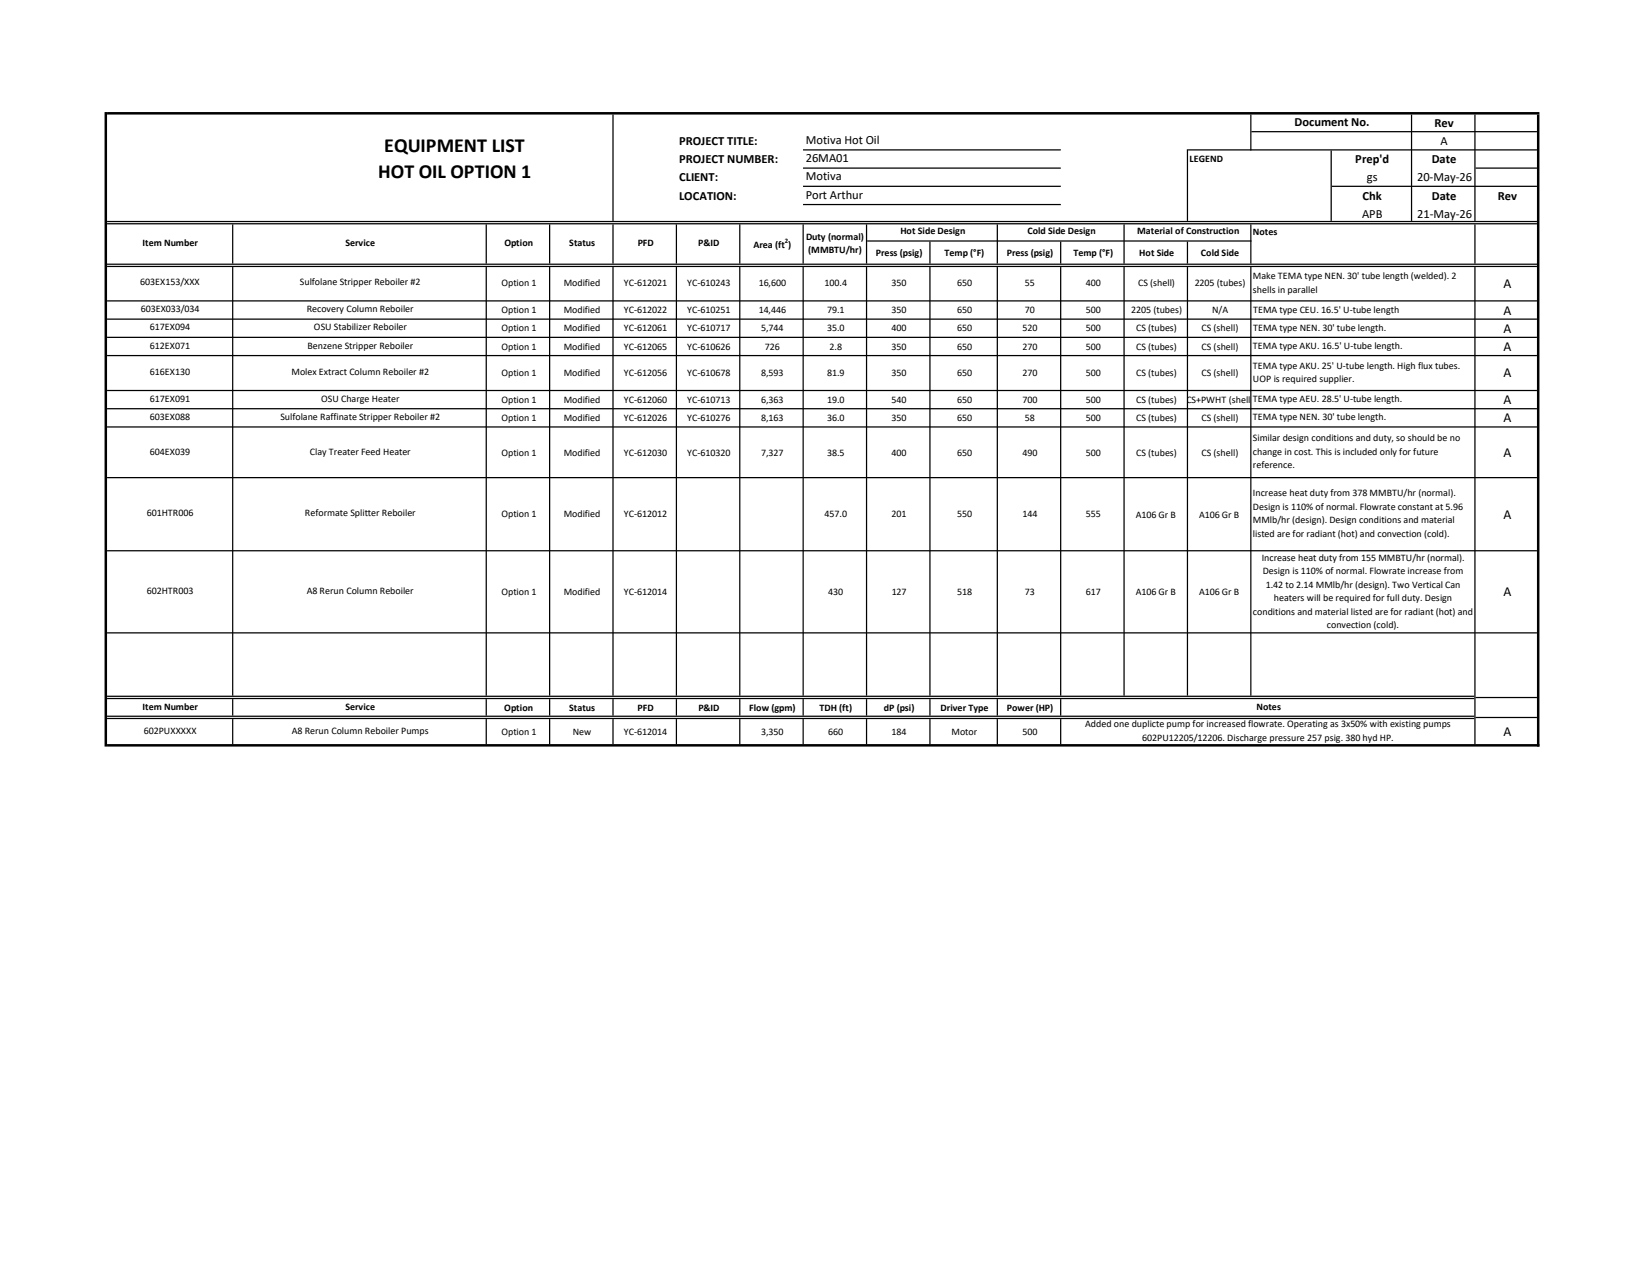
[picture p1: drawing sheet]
<svg xmlns="http://www.w3.org/2000/svg" width="279mm" height="216mm" viewBox="0 0 279 216" stroke-linecap="round" stroke-linejoin="round" font-family="sans-serif">
<defs><g id="words">
<g font-size="3.4">
<text x="65.2" y="25.8">EQUIPMENT LIST</text>
<text x="64.1" y="30.2">HOT OIL OPTION 1</text>
</g>
<g font-size="2.3">
<text x="255.1" y="48.8">A</text>
<text x="255.1" y="53.3">A</text>
<text x="255.1" y="56.4">A</text>
<text x="255.1" y="59.5">A</text>
<text x="255.1" y="64">A</text>
<text x="255.1" y="68.5">A</text>
<text x="255.1" y="71.6">A</text>
<text x="255.1" y="77.5">A</text>
<text x="255.1" y="88">A</text>
<text x="255.1" y="101.1">A</text>
<text x="255.1" y="124.8">A</text>
</g>
<g font-size="2.1">
<text x="219.6" y="21.3">Document No.</text>
<text x="243.3" y="21.5">Rev</text>
<text x="115.2" y="24.6">PROJECT TITLE:</text>
<text x="115.2" y="27.7">PROJECT NUMBER:</text>
<text x="136.7" y="24.4">Motiva Hot Oil</text>
<text x="136.7" y="27.5">26MA01</text>
<text x="229.9" y="27.7">Prep'd</text>
<text x="242.9" y="27.7">Date</text>
<text x="244.3" y="24.6">A</text>
<text x="115.2" y="30.8">CLIENT:</text>
<text x="115.2" y="33.9">LOCATION:</text>
<text x="136.7" y="33.7">Port Arthur</text>
<text x="136.7" y="30.6">Motiva</text>
<text x="231.1" y="33.9">Chk</text>
<text x="231.9" y="30.8">gs</text>
<text x="240.4" y="30.8">20-May-26</text>
<text x="242.9" y="33.9">Date</text>
<text x="254.1" y="33.9">Rev</text>
<text x="231.1" y="37">APB</text>
<text x="240.4" y="37">21-May-26</text>
</g>
<g font-size="1.7">
<text x="201.8" y="27.5">LEGEND</text>
<text x="24.2" y="41.8">Item Number</text>
<text x="58.6" y="41.8">Service</text>
<text x="85.6" y="41.8">Option</text>
<text x="96.6" y="41.8">Status</text>
<text x="108.2" y="41.8">PFD</text>
<text x="118.4" y="41.8">P&amp;ID</text>
<text x="127.8" y="42">Area (ft )</text>
<text x="136.7" y="40.7">Duty (normal)</text>
<text x="152.7" y="39.7">Hot Side Design</text>
<text x="174.3" y="39.7">Cold Side Design</text>
<text x="192.9" y="39.7">Material of Construction</text>
<text x="212.6" y="39.9">Notes</text>
<text x="137.1" y="43">(MMBTU/hr)</text>
<text x="148.6" y="43.5">Press (psig)</text>
<text x="160.2" y="43.5">Temp (°F)</text>
<text x="170.8" y="43.5">Press (psig)</text>
<text x="182.1" y="43.5">Temp (°F)</text>
<text x="193.3" y="43.5">Hot Side</text>
<text x="203.7" y="43.5">Cold Side</text>
<text x="212.6" y="47.3">Make TEMA type NEN. 30' tube length (welded). 2</text>
<text x="23.8" y="48.4">603EX153/XXX</text>
<text x="23.9" y="53">603EX033/034</text>
<text x="50.9" y="48.4">Sulfolane Stripper Reboiler #2</text>
<text x="52" y="53">Recovery Column Reboiler</text>
<text x="85" y="48.6">Option 1</text>
<text x="85" y="53.1">Option 1</text>
<text x="95.6" y="48.6">Modified</text>
<text x="95.6" y="53.1">Modified</text>
<text x="105.8" y="48.6">YC-612021</text>
<text x="105.8" y="53.1">YC-612022</text>
<text x="116.6" y="48.6">YC-610243</text>
<text x="116.6" y="53.1">YC-610251</text>
<text x="128.7" y="48.6">16,600</text>
<text x="128.7" y="53.1">14,446</text>
<text x="139.9" y="48.6">100.4</text>
<text x="140.3" y="53.1">79.1</text>
<text x="151.3" y="48.6">350</text>
<text x="151.3" y="53.1">350</text>
<text x="162.4" y="48.6">650</text>
<text x="162.4" y="53.1">650</text>
<text x="173.9" y="48.6">55</text>
<text x="173.9" y="53.1">70</text>
<text x="184.2" y="48.6">400</text>
<text x="184.2" y="53.1">500</text>
<text x="191.9" y="53.1">2205 (tubes)</text>
<text x="193.1" y="48.6">CS (shell)</text>
<text x="202.7" y="48.6">2205 (tubes)</text>
<text x="205.6" y="53.1">N/A</text>
<text x="212.6" y="49.6">shells in parallel</text>
<text x="212.6" y="53.1">TEMA type CEU. 16.5' U-tube length</text>
<text x="25.4" y="56">617EX094</text>
<text x="25.4" y="59.1">612EX071</text>
<text x="52.2" y="59.1">Benzene Stripper Reboiler</text>
<text x="53.3" y="56">OSU Stabilizer Reboiler</text>
<text x="85" y="56.2">Option 1</text>
<text x="85" y="59.3">Option 1</text>
<text x="95.6" y="56.2">Modified</text>
<text x="95.6" y="59.3">Modified</text>
<text x="105.8" y="56.2">YC-612061</text>
<text x="105.8" y="59.3">YC-612065</text>
<text x="116.6" y="56.2">YC-610717</text>
<text x="116.6" y="59.3">YC-610626</text>
<text x="129.1" y="56.2">5,744</text>
<text x="129.8" y="59.3">726</text>
<text x="140.3" y="56.2">35.0</text>
<text x="140.7" y="59.3">2.8</text>
<text x="151.3" y="56.2">400</text>
<text x="151.3" y="59.3">350</text>
<text x="162.4" y="56.2">650</text>
<text x="162.4" y="59.3">650</text>
<text x="173.5" y="56.2">520</text>
<text x="173.5" y="59.3">270</text>
<text x="184.2" y="56.2">500</text>
<text x="184.2" y="59.3">500</text>
<text x="192.8" y="56.2">CS (tubes)</text>
<text x="192.8" y="59.3">CS (tubes)</text>
<text x="203.8" y="56.2">CS (shell)</text>
<text x="203.8" y="59.3">CS (shell)</text>
<text x="212.6" y="59.1">TEMA type AKU. 16.5' U-tube length.</text>
<text x="212.6" y="56.2">TEMA type NEN. 30' tube length.</text>
<text x="25.4" y="63.6">616EX130</text>
<text x="49.4" y="63.6">Molex Extract Column Reboiler #2</text>
<text x="85" y="63.8">Option 1</text>
<text x="95.6" y="63.8">Modified</text>
<text x="105.8" y="63.8">YC-612056</text>
<text x="116.6" y="63.8">YC-610678</text>
<text x="129.1" y="63.8">8,593</text>
<text x="140.3" y="63.8">81.9</text>
<text x="151.3" y="63.8">350</text>
<text x="162.4" y="63.8">650</text>
<text x="173.5" y="63.8">270</text>
<text x="184.2" y="63.8">500</text>
<text x="192.8" y="63.8">CS (tubes)</text>
<text x="203.8" y="63.8">CS (shell)</text>
<text x="212.6" y="62.6">TEMA type AKU. 25' U-tube length. High flux tubes.</text>
<text x="212.6" y="64.9">UOP is required supplier.</text>
<text x="25.4" y="71.2">603EX088</text>
<text x="25.4" y="68.2">617EX091</text>
<text x="47.6" y="71.2">Sulfolane Raffinate Stripper Reboiler #2</text>
<text x="54.5" y="68.2">OSU Charge Heater</text>
<text x="85" y="68.3">Option 1</text>
<text x="85" y="71.4">Option 1</text>
<text x="95.6" y="68.3">Modified</text>
<text x="95.6" y="71.4">Modified</text>
<text x="105.8" y="68.3">YC-612060</text>
<text x="105.8" y="71.4">YC-612026</text>
<text x="116.6" y="68.3">YC-610713</text>
<text x="116.6" y="71.4">YC-610276</text>
<text x="129.1" y="68.3">6,363</text>
<text x="129.1" y="71.4">8,163</text>
<text x="140.3" y="68.3">19.0</text>
<text x="140.3" y="71.4">36.0</text>
<text x="151.3" y="68.3">540</text>
<text x="151.3" y="71.4">350</text>
<text x="162.4" y="68.3">650</text>
<text x="162.4" y="71.4">650</text>
<text x="173.5" y="68.3">700</text>
<text x="173.9" y="71.4">58</text>
<text x="184.2" y="68.3">500</text>
<text x="184.2" y="71.4">500</text>
<text x="192.8" y="68.3">CS (tubes)</text>
<text x="192.8" y="71.4">CS (tubes)</text>
<text x="201.3" y="68.3">CS+PWHT (shell)</text>
<text x="203.8" y="71.4">CS (shell)</text>
<text x="212.6" y="68.2">TEMA type AEU. 28.5' U-tube length.</text>
<text x="212.6" y="71.3">TEMA type NEN. 30' tube length.</text>
<text x="25.4" y="77.1">604EX039</text>
<text x="52.6" y="77.1">Clay Treater Feed Heater</text>
<text x="85" y="77.3">Option 1</text>
<text x="95.6" y="77.3">Modified</text>
<text x="105.8" y="77.3">YC-612030</text>
<text x="116.6" y="77.3">YC-610320</text>
<text x="129.1" y="77.3">7,327</text>
<text x="140.3" y="77.3">38.5</text>
<text x="151.3" y="77.3">400</text>
<text x="162.4" y="77.3">650</text>
<text x="173.5" y="77.3">490</text>
<text x="184.2" y="77.3">500</text>
<text x="192.8" y="77.3">CS (tubes)</text>
<text x="203.8" y="77.3">CS (shell)</text>
<text x="212.6" y="74.8">Similar design conditions and duty, so should be no</text>
<text x="212.6" y="77.1">change in cost. This is included only for future</text>
<text x="212.6" y="79.4">reference.</text>
<text x="24.9" y="87.6">601HTR006</text>
<text x="51.7" y="87.6">Reformate Splitter Reboiler</text>
<text x="85" y="87.8">Option 1</text>
<text x="95.6" y="87.8">Modified</text>
<text x="105.8" y="87.8">YC-612012</text>
<text x="139.9" y="87.8">457.0</text>
<text x="151.3" y="87.8">201</text>
<text x="162.4" y="87.8">550</text>
<text x="173.5" y="87.8">144</text>
<text x="184.2" y="87.8">555</text>
<text x="192.7" y="87.8">A106 Gr B</text>
<text x="203.4" y="87.8">A106 Gr B</text>
<text x="212.6" y="84.2">Increase heat duty from 378 MMBTU/hr (normal).</text>
<text x="212.6" y="86.5">Design is 110% of normal. Flowrate constant at 5.96</text>
<text x="212.6" y="88.8">MMlb/hr (design). Design conditions and material</text>
<text x="212.6" y="91.1">listed are for radiant (hot) and convection (cold).</text>
<text x="214" y="95.1">Increase heat duty from 155 MMBTU/hr (normal).</text>
<text x="24.9" y="100.8">602HTR003</text>
<text x="52" y="100.8">A8 Rerun Column Reboiler</text>
<text x="85" y="100.9">Option 1</text>
<text x="95.6" y="100.9">Modified</text>
<text x="105.8" y="100.9">YC-612014</text>
<text x="140.5" y="100.9">430</text>
<text x="151.3" y="100.9">127</text>
<text x="162.4" y="100.9">518</text>
<text x="173.9" y="100.9">73</text>
<text x="184.2" y="100.9">617</text>
<text x="192.7" y="101">A106 Gr B</text>
<text x="203.4" y="101">A106 Gr B</text>
<text x="214.2" y="97.4">Design is 110% of normal. Flowrate increase from</text>
<text x="214.7" y="99.7">1.42 to 2.14 MMlb/hr (design). Two Vertical Can</text>
<text x="216.1" y="102">heaters will be required for full duty. Design</text>
<text x="212.6" y="104.3">conditions and material listed are for radiant (hot) and</text>
<text x="225.1" y="106.6">convection (cold).</text>
<text x="24.2" y="120.4">Item Number</text>
<text x="24.4" y="124.4">602PUXXXXX</text>
<text x="49.5" y="124.4">A8 Rerun Column Reboiler Pumps</text>
<text x="58.6" y="120.4">Service</text>
<text x="85" y="124.6">Option 1</text>
<text x="85.6" y="120.5">Option</text>
<text x="96.6" y="120.5">Status</text>
<text x="97.2" y="124.6">New</text>
<text x="105.8" y="124.6">YC-612014</text>
<text x="108.2" y="120.5">PFD</text>
<text x="118.5" y="120.5">P&amp;ID</text>
<text x="127.1" y="120.5">Flow (gpm)</text>
<text x="129.1" y="124.6">3,350</text>
<text x="139" y="120.5">TDH (ft)</text>
<text x="140.5" y="124.6">660</text>
<text x="150" y="120.5">dP (psi)</text>
<text x="151.3" y="124.6">184</text>
<text x="159.6" y="120.5">Driver Type</text>
<text x="161.4" y="124.6">Motor</text>
<text x="170.8" y="120.5">Power (HP)</text>
<text x="173.5" y="124.6">500</text>
<text x="184.1" y="123.4">Added one duplicte pump for increased flowrate. Operating as 3x50% with existing pumps</text>
<text x="193.8" y="125.6">602PU12205/12206. Discharge pressure 257 psig. 380 hyd HP.</text>
<text x="213.2" y="120.4">Notes</text>
</g>
<text font-size="1.1" x="133.1" y="41.1">2</text>
</g></defs>
<g fill="#000">
<path d="M18.2 19h243v.4h-243zM212.3 22.2h48.4v.2h-48.4zM201.5 25.3h59.2v.2h-59.2zM250.3 28.4h10.4v.2h-10.4zM225.9 31.5h34.8v.2h-34.8zM136.2 34.6h43.8v.2h-43.8zM18.2 37.5h242.5v.2h-242.5zM18.2 37.8h242.5v.3h-242.5zM147.1 40.8h65.2v.2h-65.2zM18.2 44.7h242.5v.2h-242.5zM18.2 45.1h242.5v.2h-242.5zM18.2 50.9h242.5v.2h-242.5zM18.2 54h242.5v.2h-242.5zM18.2 57.1h242.5v.2h-242.5zM18.2 60.2h242.5v.2h-242.5zM18.2 66.1h242.5v.2h-242.5zM18.2 69.2h242.5v.2h-242.5zM18.2 72.3h242.5v.2h-242.5zM18.2 80.9h242.5v.2h-242.5zM18.2 93.3h242.5v.2h-242.5zM18.2 107.2h242.5v.2h-242.5zM250.3 118.2h10.4v.2h-10.4zM250.3 121.6h10.4v.2h-10.4zM18.2 126.2h243v.4h-243z" fill-rule="evenodd"/>
<path d="M136.2 25.3h43.8v.2h-43.8zM136.2 28.4h43.8v.2h-43.8zM136.2 31.5h43.8v.2h-43.8zM103.9 19.4h.2v18.1h-.2zM201.3 25.3h.2v12.2h-.2zM212.1 19.4h.2v6.1h-.2zM250.1 19.4h.2v18.1h-.2zM39.4 38.1h.2v6.6h-.2zM82.4 38.1h.2v6.6h-.2zM93.1 38.1h.2v6.6h-.2zM103.9 38.1h.2v6.6h-.2zM114.6 38.1h.3v6.6h-.3zM125.4 38.1h.2v6.6h-.2zM136.1 38.1h.3v6.6h-.3zM146.9 38.1h.2v6.6h-.2zM157.6 41h.3v3.7h-.3zM169.1 38.1h.2v6.6h-.2zM179.8 41h.2v3.7h-.2zM190.6 38.1h.2v6.6h-.2zM201.3 41h.2v3.7h-.2zM212.1 38.1h.2v6.6h-.2zM250.1 38.1h.2v6.6h-.2zM18.2 118h231.9v.2h-231.9zM18.2 118.4h231.9v.2h-231.9z" fill-rule="evenodd"/>
<path d="M39.4 45.3h.2v72.7h-.2zM82.4 45.3h.2v72.7h-.2zM93.1 45.3h.2v72.7h-.2zM103.9 45.3h.2v72.7h-.2zM114.6 45.3h.3v72.7h-.3zM125.4 45.3h.2v72.7h-.2zM136.1 45.3h.3v72.7h-.3zM146.9 45.3h.2v72.7h-.2zM157.6 45.3h.3v72.7h-.3zM169.1 45.3h.2v72.7h-.2zM179.8 45.3h.2v72.7h-.2zM18.2 121.4h231.9v.2h-231.9zM18.2 121.8h231.9v.2h-231.9z" fill-rule="evenodd"/>
<path d="M39.4 118.6h.2v2.8h-.2zM82.4 118.6h.2v2.8h-.2zM93.1 118.6h.2v2.8h-.2zM103.9 118.6h.2v2.8h-.2zM114.6 118.6h.3v2.8h-.3zM125.4 118.6h.2v2.8h-.2zM136.1 118.6h.3v2.8h-.3zM146.9 118.6h.2v2.8h-.2zM157.6 118.6h.3v2.8h-.3zM169.1 118.6h.2v2.8h-.2zM179.8 118.6h.2v2.8h-.2zM17.7 19h.5v107.6h-.5zM103.9 122h.2v4.2h-.2zM212.1 45.3h.2v72.7h-.2zM239.4 19.4h.2v18.1h-.2zM250.1 45.3h.2v80.9h-.2zM260.7 19.4h.5v107.2h-.5zM201.3 45.3h.2v72.7h-.2zM225.7 25.5h.2v12h-.2zM39.4 122h.2v4.2h-.2zM82.4 122h.2v4.2h-.2zM93.1 122h.2v4.2h-.2zM114.6 122h.3v4.2h-.3zM125.4 122h.2v4.2h-.2zM136.1 122h.3v4.2h-.3zM146.9 122h.2v4.2h-.2zM157.6 122h.3v4.2h-.3zM169.1 122h.2v4.2h-.2zM179.8 122h.2v4.2h-.2zM190.6 45.3h.2v72.7h-.2z" fill-rule="evenodd"/>
</g>
<use href="#words"/>
</svg>
